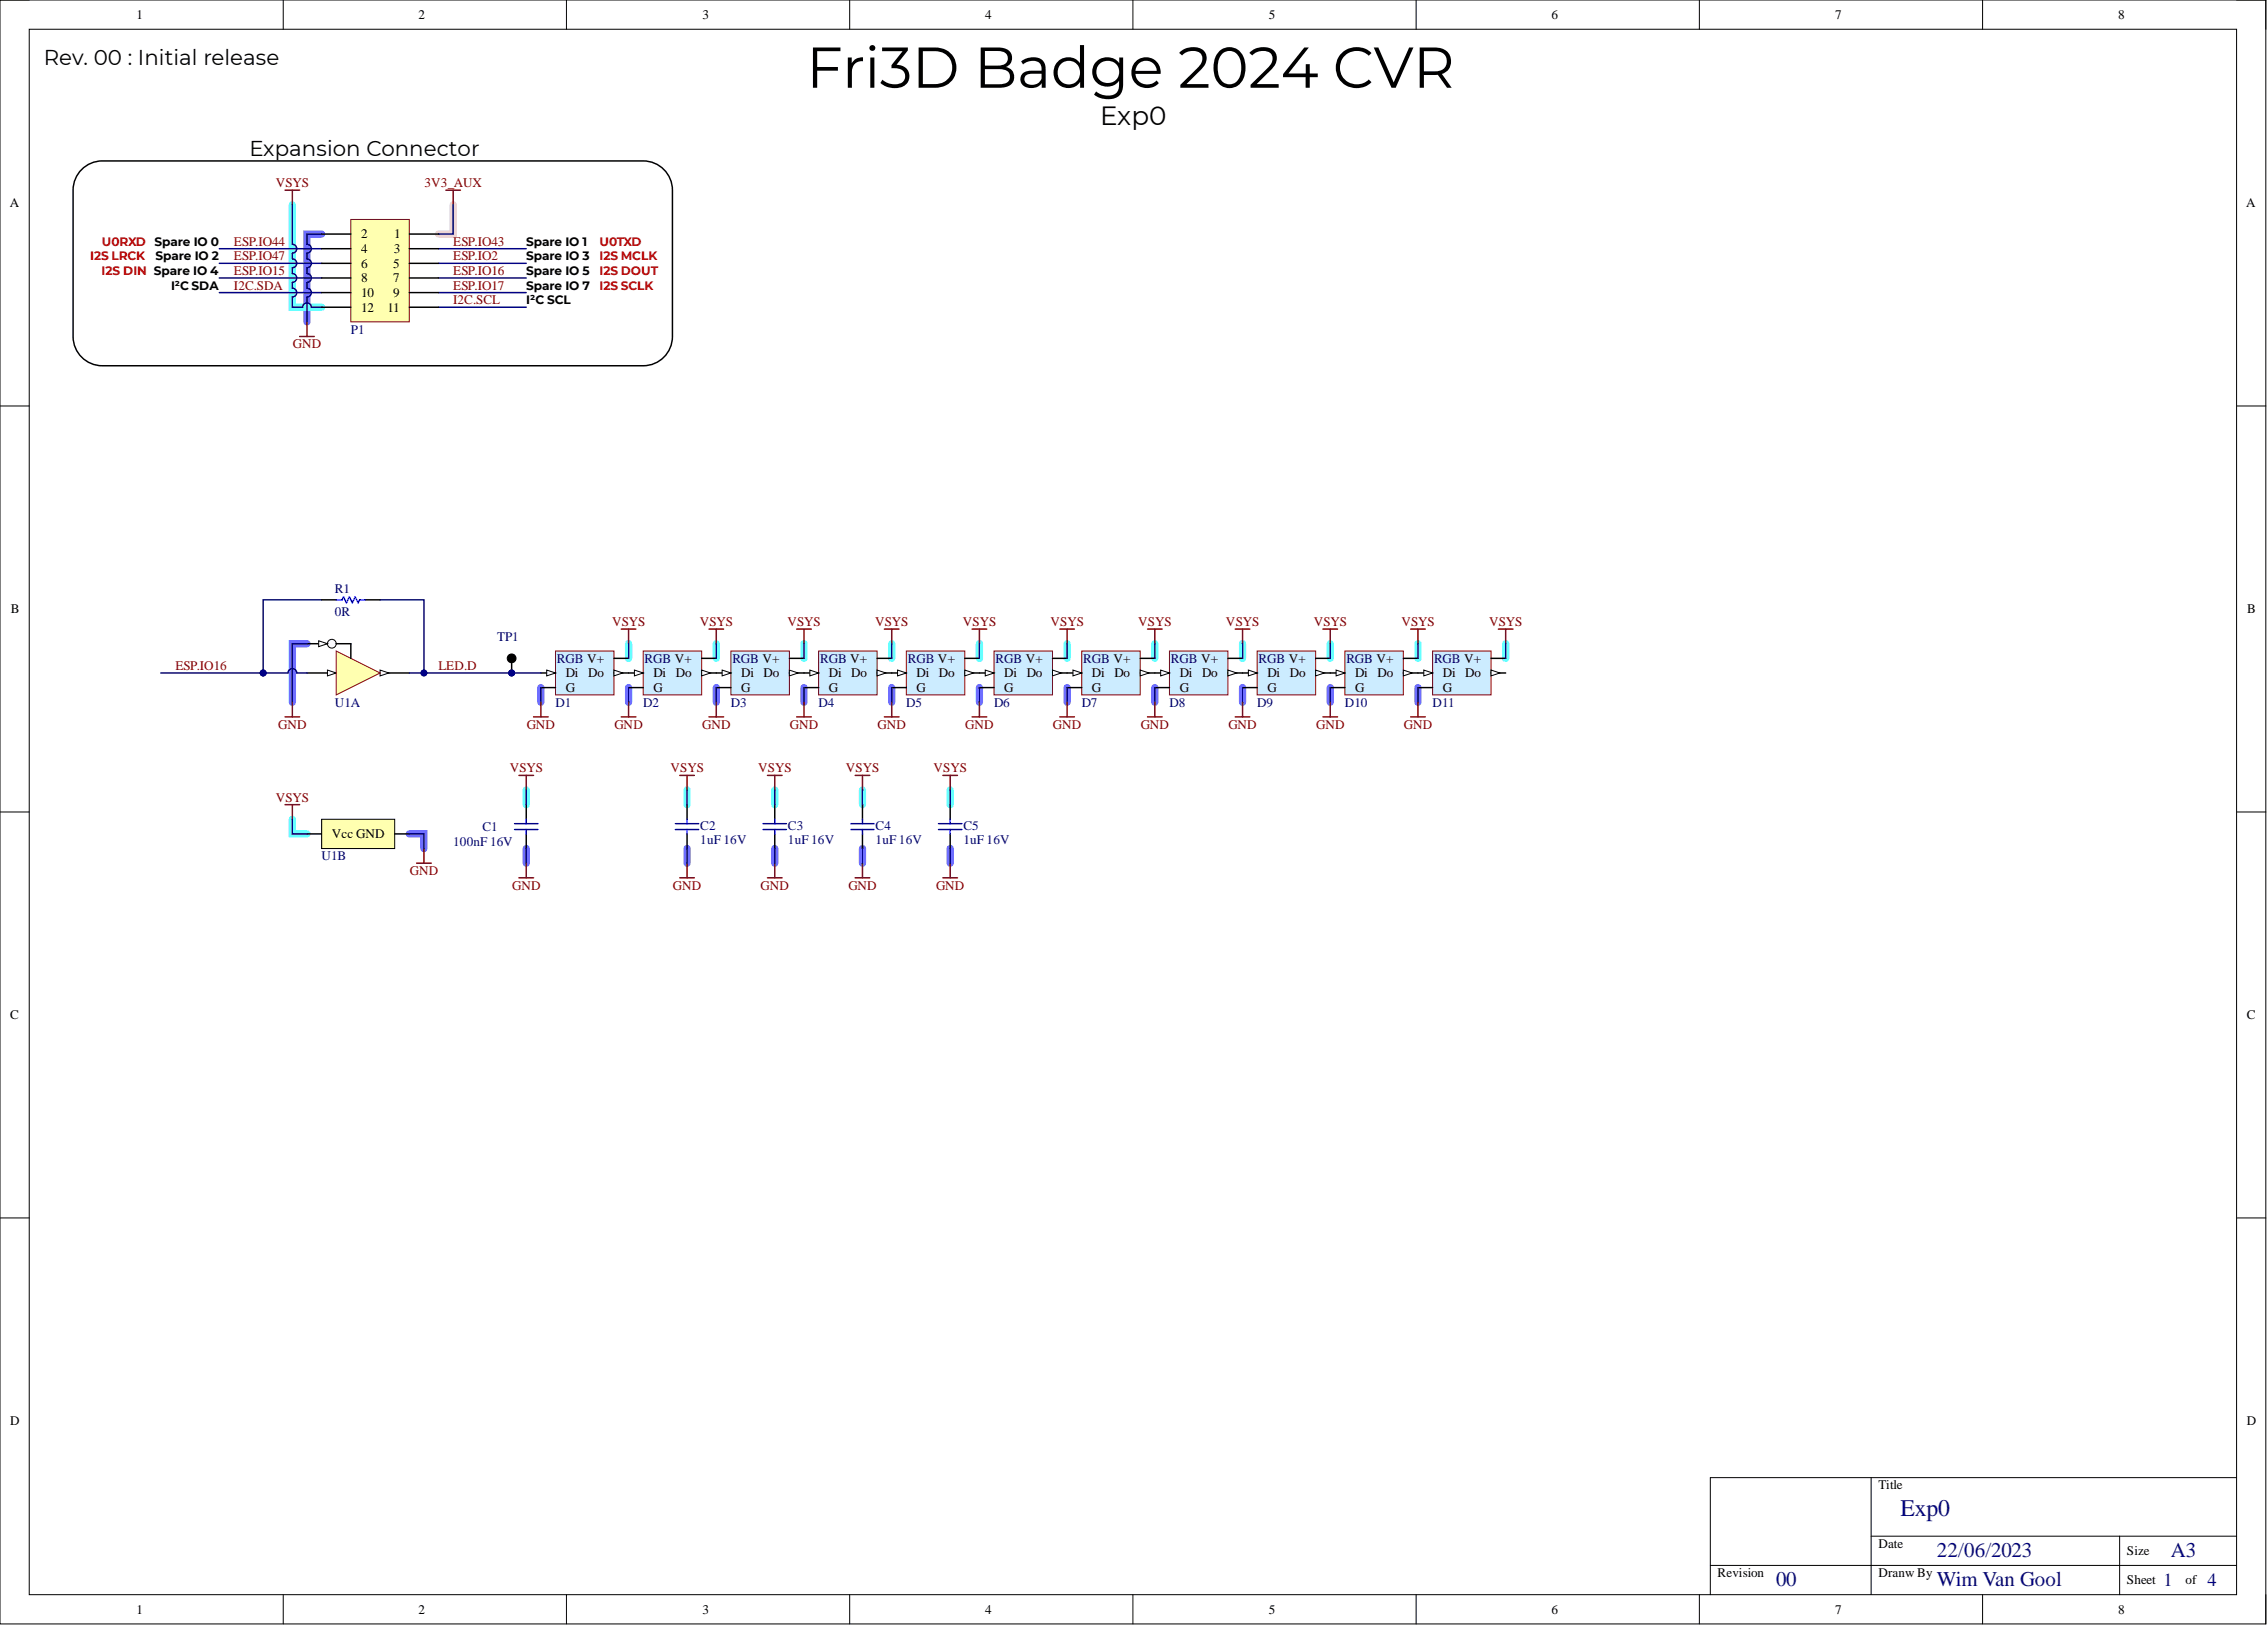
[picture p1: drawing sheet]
<svg xmlns="http://www.w3.org/2000/svg" width="393mm" height="282mm" viewBox="0 0 393 282" stroke-linecap="round" stroke-linejoin="round" font-family="sans-serif">
<defs><g id="words">
<text font-size="10" x="139.9" y="15.2">Fri3D Badge 2024 CVR</text>
<text font-size="4.6" x="190.9" y="21.7">Exp0</text>
<text font-size="4.1" fill="#11037f" x="329.7" y="263">Exp0</text>
<g font-size="3.7">
<text x="7.6" y="11.2">Rev. 00 : Initial release</text>
<text x="43.3" y="27">Expansion Connector</text>
</g>
<g font-size="3.6" fill="#11037f">
<text x="308.2" y="275.1">00</text>
<text x="336.1" y="275.1">Wim Van Gool</text>
<text x="336.1" y="270">22/06/2023</text>
<text x="376.7" y="270">A3</text>
</g>
<g font-size="3.2" fill="#11037f">
<text x="375.4" y="275.2">1</text>
<text x="383" y="275.2">4</text>
</g>
<g font-size="2.3">
<text x="23.7" y="3.3">1</text>
<text x="72.6" y="3.3">2</text>
<text x="121.9" y="3.3">3</text>
<text x="171" y="3.3">4</text>
<text x="220.2" y="3.3">5</text>
<text x="269.2" y="3.3">6</text>
<text x="318.4" y="3.3">7</text>
<text x="367.5" y="3.3">8</text>
<text x="1.7" y="36">A</text>
<text x="389.8" y="36">A</text>
<text x="62.6" y="41.4">2</text>
<text x="68.4" y="41.4">1</text>
<text x="62.6" y="43.9">4</text>
<text x="62.6" y="46.4">6</text>
<text x="68.2" y="46.4">5</text>
<text x="68.3" y="43.9">3</text>
<text x="62.6" y="49">8</text>
<text x="62.6" y="51.5">10</text>
<text x="68.2" y="49">7</text>
<text x="68.2" y="51.5">9</text>
<text x="62.6" y="54.1">12</text>
<text x="67.2" y="54.1">11</text>
<text x="1.9" y="106.4">B</text>
<text x="389.9" y="106.4">B</text>
<text x="98.2" y="117.5">Di</text>
<text x="102" y="117.5">Do</text>
<text x="113.4" y="117.5">Di</text>
<text x="117.3" y="117.5">Do</text>
<text x="128.6" y="117.5">Di</text>
<text x="132.5" y="117.5">Do</text>
<text x="143.8" y="117.5">Di</text>
<text x="147.7" y="117.5">Do</text>
<text x="159" y="117.5">Di</text>
<text x="162.9" y="117.5">Do</text>
<text x="174.3" y="117.5">Di</text>
<text x="178.1" y="117.5">Do</text>
<text x="189.5" y="117.5">Di</text>
<text x="193.4" y="117.5">Do</text>
<text x="204.7" y="117.5">Di</text>
<text x="208.6" y="117.5">Do</text>
<text x="219.9" y="117.5">Di</text>
<text x="223.8" y="117.5">Do</text>
<text x="235.1" y="117.5">Di</text>
<text x="239" y="117.5">Do</text>
<text x="250.3" y="117.5">Di</text>
<text x="254.2" y="117.5">Do</text>
<text x="98.2" y="120">G</text>
<text x="113.4" y="120">G</text>
<text x="128.6" y="120">G</text>
<text x="143.8" y="120">G</text>
<text x="159" y="120">G</text>
<text x="174.3" y="120">G</text>
<text x="189.5" y="120">G</text>
<text x="204.7" y="120">G</text>
<text x="219.9" y="120">G</text>
<text x="235.1" y="120">G</text>
<text x="250.3" y="120">G</text>
<text x="57.6" y="145.4">Vcc GND</text>
<text x="1.8" y="176.8">C</text>
<text x="389.8" y="176.8">C</text>
<text x="1.8" y="247.3">D</text>
<text x="389.8" y="247.3">D</text>
<text x="325.9" y="258.3">Title</text>
<text x="325.9" y="268.5">Date</text>
<text x="369" y="269.8">Size</text>
<text x="298" y="273.6">Revision</text>
<text x="325.9" y="273.6">Dranw By</text>
<text x="369" y="274.8">Sheet</text>
<text x="379.2" y="274.8">of</text>
<text x="23.7" y="279.9">1</text>
<text x="72.6" y="279.9">2</text>
<text x="121.9" y="279.9">3</text>
<text x="171" y="279.9">4</text>
<text x="220.2" y="279.9">5</text>
<text x="269.2" y="279.9">6</text>
<text x="318.4" y="279.9">7</text>
<text x="367.5" y="279.9">8</text>
</g>
<g font-size="2.3" fill="#800000">
<text x="47.9" y="32.5">VSYS</text>
<text x="73.6" y="32.5">3V3_AUX</text>
<text x="40.6" y="42.6">ESP.IO44</text>
<text x="40.6" y="47.7">ESP.IO15</text>
<text x="40.6" y="45.2">ESP.IO47</text>
<text x="78.6" y="42.6">ESP.IO43</text>
<text x="78.6" y="47.7">ESP.IO16</text>
<text x="78.6" y="45.2">ESP.IO2</text>
<text x="40.6" y="50.2">I2C.SDA</text>
<text x="78.6" y="52.8">I2C.SCL</text>
<text x="78.6" y="50.2">ESP.IO17</text>
<text x="50.8" y="60.4">GND</text>
<text x="106.2" y="108.6">VSYS</text>
<text x="121.4" y="108.6">VSYS</text>
<text x="136.6" y="108.6">VSYS</text>
<text x="151.8" y="108.6">VSYS</text>
<text x="167.1" y="108.6">VSYS</text>
<text x="182.3" y="108.6">VSYS</text>
<text x="197.5" y="108.6">VSYS</text>
<text x="212.7" y="108.6">VSYS</text>
<text x="227.9" y="108.6">VSYS</text>
<text x="243.2" y="108.6">VSYS</text>
<text x="258.4" y="108.6">VSYS</text>
<text x="30.4" y="116.2">ESP.IO16</text>
<text x="76.1" y="116.2">LED.D</text>
<text x="48.3" y="126.4">GND</text>
<text x="91.4" y="126.4">GND</text>
<text x="106.6" y="126.4">GND</text>
<text x="121.8" y="126.4">GND</text>
<text x="137.1" y="126.4">GND</text>
<text x="152.3" y="126.4">GND</text>
<text x="167.5" y="126.4">GND</text>
<text x="182.7" y="126.4">GND</text>
<text x="197.9" y="126.4">GND</text>
<text x="213.1" y="126.4">GND</text>
<text x="228.4" y="126.4">GND</text>
<text x="243.6" y="126.4">GND</text>
<text x="88.4" y="134">VSYS</text>
<text x="116.3" y="134">VSYS</text>
<text x="131.6" y="134">VSYS</text>
<text x="146.8" y="134">VSYS</text>
<text x="162" y="134">VSYS</text>
<text x="47.9" y="139.1">VSYS</text>
<text x="71.1" y="151.8">GND</text>
<text x="88.9" y="154.3">GND</text>
<text x="116.8" y="154.3">GND</text>
<text x="132" y="154.3">GND</text>
<text x="147.2" y="154.3">GND</text>
<text x="162.4" y="154.3">GND</text>
</g>
<g font-size="2.3" fill="#000080">
<text x="60.9" y="57.9">P1</text>
<text x="58.1" y="106.8">0R</text>
<text x="58.1" y="102.8">R1</text>
<text x="86.2" y="111.2">TP1</text>
<text x="96.6" y="115">RGB V+</text>
<text x="111.9" y="115">RGB V+</text>
<text x="127.1" y="115">RGB V+</text>
<text x="142.3" y="115">RGB V+</text>
<text x="157.5" y="115">RGB V+</text>
<text x="172.7" y="115">RGB V+</text>
<text x="187.9" y="115">RGB V+</text>
<text x="203.2" y="115">RGB V+</text>
<text x="218.4" y="115">RGB V+</text>
<text x="233.6" y="115">RGB V+</text>
<text x="248.8" y="115">RGB V+</text>
<text x="58.1" y="122.6">U1A</text>
<text x="96.4" y="122.6">D1</text>
<text x="111.6" y="122.6">D2</text>
<text x="126.8" y="122.6">D3</text>
<text x="142" y="122.6">D4</text>
<text x="157.3" y="122.6">D5</text>
<text x="172.5" y="122.6">D6</text>
<text x="187.7" y="122.6">D7</text>
<text x="202.9" y="122.6">D8</text>
<text x="218.1" y="122.6">D9</text>
<text x="233.3" y="122.6">D10</text>
<text x="248.6" y="122.6">D11</text>
<text x="121.5" y="143.9">C2</text>
<text x="136.7" y="143.9">C3</text>
<text x="151.9" y="143.9">C4</text>
<text x="167.1" y="143.9">C5</text>
<text x="55.8" y="149.2">U1B</text>
<text x="78.6" y="146.7">100nF 16V</text>
<text x="83.7" y="144.1">C1</text>
<text x="121.5" y="146.4">1uF 16V</text>
<text x="136.7" y="146.4">1uF 16V</text>
<text x="151.9" y="146.4">1uF 16V</text>
<text x="167.1" y="146.4">1uF 16V</text>
</g>
<g font-size="2.1" fill="#f00">
<text x="15.6" y="45.2">I2S LRCK</text>
<text x="17.6" y="47.7">I2S DIN Spare IO 4</text>
<text x="17.7" y="42.6">U0RXD</text>
<text x="104" y="45.2">I2S MCLK</text>
<text x="104" y="47.7">I2S DOUT</text>
<text x="104" y="42.6">U0TXD</text>
<text x="104" y="50.2">I2S SCLK</text>
</g>
<g font-size="2.1">
<text x="26.8" y="42.6">Spare IO 0</text>
<text x="27" y="45.2">Spare IO 2</text>
<text x="91.3" y="42.6">Spare IO 1</text>
<text x="91.3" y="45.2">Spare IO 3</text>
<text x="91.3" y="47.7">Spare IO 5</text>
<text x="29.7" y="50.2">I²C SDA</text>
<text x="91.3" y="52.8">I²C SCL</text>
<text x="91.3" y="50.2">Spare IO 7</text>
</g>
</g></defs>
<g fill="none" stroke="#000" stroke-width=".17">
<path d="M0 0h393.1v281.7h-393.1zM0 0h5.1M49.1 0v5.1M98.3 0v5.1M147.4 0v5.1M196.6 0v5.1M245.7 0v5.1M294.9 0v5.1M344 0v5.1M388.1 0h5v5.1M5.1 5.1h383v271.5h-383zM0 70.4h5.1"/>
<path d="M388.1 70.4h5M0 140.8h5.1M388.1 140.8h5M0 211.3h5.1M388.1 211.3h5M324.7 256.3v20.3M388.1 256.3h-91.3v20.3M49.1 276.6v5.1M98.3 276.6v5.1M147.4 276.6v5.1M196.6 276.6v5.1M245.7 276.6v5.1"/>
<path d="M294.9 276.6v5.1M296.8 271.5h91.3M324.7 266.5h63.4M344 276.6v5.1M367.8 266.5v10.1M393.1 276.6v5.1"/>
</g>
<path d="M78.6 35.5v5.1h-2.5" fill="none" stroke="#f9f" stroke-width="1.3"/>
<g fill="none" stroke="#6e6eff" stroke-width="1.3">
<path d="M55.8 40.6h-2.5v15.2M53.3 111.7h-2.6v10.1M93.8 119.3v2.5M109.1 119.3v2.5M124.3 119.3v2.5M139.5 119.3v2.5M154.7 119.3v2.5M169.9 119.3v2.5M185.2 119.3v2.5M200.4 119.3v2.5M215.6 119.3v2.5M230.8 119.3v2.5"/>
<path d="M246 119.3v2.5M71 144.6h2.6v2.6M91.3 147.2v2.5M119.2 147.2v2.5M134.4 147.2v2.5M149.6 147.2v2.5M164.9 147.2v2.5"/>
</g>
<g fill="none" stroke="#6ff" stroke-width="1.3">
<path d="M50.7 35.5v17.8h5.1M109.1 111.7v2.5M124.3 111.7v2.5M139.5 111.7v2.5M154.7 111.7v2.5M169.9 111.7v2.5M185.2 111.7v2.5M200.4 111.7v2.5M215.6 111.7v2.5M230.8 111.7v2.5M246 111.7v2.5M261.2 111.7v2.5"/>
<path d="M91.3 137v2.6M119.2 137v2.6M134.4 137v2.6M149.6 137v2.6M164.9 137v2.6M50.7 142.1v2.5h2.6"/>
</g>
<path d="M49.5 33h2.5M50.7 33v2.5M77.4 33h2.5M78.6 33v2.5M52 58.4h2.5M53.3 55.8v2.6" fill="none" stroke="#800000" stroke-width=".25"/>
<path d="M14.5 29.1a5.1 5.1 0 0 1 3.3-1.2h93.8a5.1 5.1 0 0 1 5.1 5.1v25.4a5.1 5.1 0 0 1-5.1 5h-93.8a5.1 5.1 0 0 1-5.1-5v-25.4a5.1 5.1 0 0 1 1.8-3.9z" fill="none" stroke="#000" stroke-width=".25"/>
<path d="M50.7 35.5v6.9a.76 .76 0 0 1 .8 .7 .76 .76 0 0 1-.8 .8v1a.76 .76 0 0 1 .8 .8 .76 .76 0 0 1-.8 .7v1.1a.76 .76 0 0 1 .8 .7 .76 .76 0 0 1-.8 .8v1a.76 .76 0 0 1 .8 .8 .76 .76 0 0 1-.8 .7v1.8h1.8a.76 .76 0 0 1 .8-.8 .76 .76 0 0 1 .7 .8h1.8M78.6 35.5v5.1h-2.5M38 43.1h17.8M38 45.7h17.8M38 48.2h17.8M38 50.8h17.8M55.8 40.6h-2.5v1.8a.76 .76 0 0 1 .7 .7 .76 .76 0 0 1-.7 .8v1a.76 .76 0 0 1 .7 .8 .76 .76 0 0 1-.7 .7v1.1a.76 .76 0 0 1 .7 .7 .76 .76 0 0 1-.7 .8v1a.76 .76 0 0 1 .7 .8 .76 .76 0 0 1-.7 .7v4.3M76.1 43.1h15.2M76.1 45.7h15.2M76.1 48.2h15.2M76.1 50.8h15.2M76.1 53.3h15.2" fill="none" stroke="#000080" stroke-width=".25"/>
<path d="M60.9 38.1h10.1v17.7h-10.1z" fill-rule="evenodd" fill="#ffffb0"/>
<path d="M60.9 38.1h10.1v17.7h-10.1z" fill="none" stroke="#800000" stroke-width=".17"/>
<path d="M55.8 40.6h5.1M55.8 43.1h5.1M55.8 45.7h5.1M55.8 48.2h5.1M55.8 50.8h5.1M55.8 53.3h5.1M71 40.6h5.1M71 43.1h5.1M71 45.7h5.1M71 48.2h5.1M71 50.8h5.1M71 53.3h5.1" fill="none" stroke="#000" stroke-width=".25"/>
<path d="M96.4 112.9h10.1v7.6h-10.1z" fill-rule="evenodd" fill="#ccecff"/>
<path d="M96.4 112.9h10.1v7.6h-10.1z" fill="none" stroke="#800000" stroke-width=".17"/>
<path d="M106.5 116.7h2.6" fill="none" stroke="#000" stroke-width=".25"/>
<path d="M106.5 116.2l1.6 .5-1.6 .5z" fill="#f8fcff"/>
<path d="M106.5 116.2l1.6 .5-1.6 .5z" fill="none" stroke="#000" stroke-width=".17"/>
<path d="M93.8 119.3h2.6M93.8 116.7h2.6" fill="none" stroke="#000" stroke-width=".25"/>
<path d="M94.9 116.2l1.5 .5-1.5 .5z" fill="#f8fcff"/>
<path d="M94.9 116.2l1.5 .5-1.5 .5z" fill="none" stroke="#000" stroke-width=".17"/>
<path d="M106.5 114.2h2.6" fill="none" stroke="#000" stroke-width=".25"/>
<path d="M107.8 109.1h2.5M109.1 109.1v2.6M92.6 124.3h2.5M93.8 121.8v2.5" fill="none" stroke="#800000" stroke-width=".25"/>
<path d="M93.8 119.3v2.5M109.1 111.7v2.5" fill="none" stroke="#000080" stroke-width=".25"/>
<path d="M111.6 112.9h10.1v7.6h-10.1z" fill-rule="evenodd" fill="#ccecff"/>
<path d="M111.6 112.9h10.1v7.6h-10.1z" fill="none" stroke="#800000" stroke-width=".17"/>
<path d="M121.7 116.7h2.6" fill="none" stroke="#000" stroke-width=".25"/>
<path d="M121.7 116.2l1.6 .5-1.6 .5z" fill="#f8fcff"/>
<path d="M121.7 116.2l1.6 .5-1.6 .5z" fill="none" stroke="#000" stroke-width=".17"/>
<path d="M109.1 119.3h2.5M109.1 116.7h2.5" fill="none" stroke="#000" stroke-width=".25"/>
<path d="M110.1 116.2l1.5 .5-1.5 .5z" fill="#f8fcff"/>
<path d="M110.1 116.2l1.5 .5-1.5 .5z" fill="none" stroke="#000" stroke-width=".17"/>
<path d="M121.7 114.2h2.6" fill="none" stroke="#000" stroke-width=".25"/>
<path d="M123 109.1h2.6M124.3 109.1v2.6M107.8 124.3h2.5M109.1 121.8v2.5" fill="none" stroke="#800000" stroke-width=".25"/>
<path d="M109.1 119.3v2.5M124.3 111.7v2.5" fill="none" stroke="#000080" stroke-width=".25"/>
<path d="M126.8 112.9h10.2v7.6h-10.2z" fill-rule="evenodd" fill="#ccecff"/>
<path d="M126.8 112.9h10.2v7.6h-10.2z" fill="none" stroke="#800000" stroke-width=".17"/>
<path d="M137 116.7h2.5" fill="none" stroke="#000" stroke-width=".25"/>
<path d="M137 116.2l1.5 .5-1.5 .5z" fill="#f8fcff"/>
<path d="M137 116.2l1.5 .5-1.5 .5z" fill="none" stroke="#000" stroke-width=".17"/>
<path d="M124.3 119.3h2.5M124.3 116.7h2.5" fill="none" stroke="#000" stroke-width=".25"/>
<path d="M125.3 116.2l1.5 .5-1.5 .5z" fill="#f8fcff"/>
<path d="M125.3 116.2l1.5 .5-1.5 .5z" fill="none" stroke="#000" stroke-width=".17"/>
<path d="M137 114.2h2.5" fill="none" stroke="#000" stroke-width=".25"/>
<path d="M138.2 109.1h2.6M139.5 109.1v2.6M123 124.3h2.6M124.3 121.8v2.5" fill="none" stroke="#800000" stroke-width=".25"/>
<path d="M124.3 119.3v2.5M139.5 111.7v2.5" fill="none" stroke="#000080" stroke-width=".25"/>
<path d="M142 112.9h10.2v7.6h-10.2z" fill-rule="evenodd" fill="#ccecff"/>
<path d="M142 112.9h10.2v7.6h-10.2z" fill="none" stroke="#800000" stroke-width=".17"/>
<path d="M152.2 116.7h2.5" fill="none" stroke="#000" stroke-width=".25"/>
<path d="M152.2 116.2l1.5 .5-1.5 .5z" fill="#f8fcff"/>
<path d="M152.2 116.2l1.5 .5-1.5 .5z" fill="none" stroke="#000" stroke-width=".17"/>
<path d="M139.5 119.3h2.5M139.5 116.7h2.5" fill="none" stroke="#000" stroke-width=".25"/>
<path d="M140.5 116.2l1.5 .5-1.5 .5z" fill="#f8fcff"/>
<path d="M140.5 116.2l1.5 .5-1.5 .5z" fill="none" stroke="#000" stroke-width=".17"/>
<path d="M152.2 114.2h2.5" fill="none" stroke="#000" stroke-width=".25"/>
<path d="M153.5 109.1h2.5M154.7 109.1v2.6M138.2 124.3h2.6M139.5 121.8v2.5" fill="none" stroke="#800000" stroke-width=".25"/>
<path d="M139.5 119.3v2.5M154.7 111.7v2.5" fill="none" stroke="#000080" stroke-width=".25"/>
<path d="M157.3 112.9h10.1v7.6h-10.1z" fill-rule="evenodd" fill="#ccecff"/>
<path d="M157.3 112.9h10.1v7.6h-10.1z" fill="none" stroke="#800000" stroke-width=".17"/>
<path d="M167.4 116.7h2.5" fill="none" stroke="#000" stroke-width=".25"/>
<path d="M167.4 116.2l1.5 .5-1.5 .5z" fill="#f8fcff"/>
<path d="M167.4 116.2l1.5 .5-1.5 .5z" fill="none" stroke="#000" stroke-width=".17"/>
<path d="M154.7 119.3h2.6M154.7 116.7h2.6" fill="none" stroke="#000" stroke-width=".25"/>
<path d="M155.7 116.2l1.6 .5-1.6 .5z" fill="#f8fcff"/>
<path d="M155.7 116.2l1.6 .5-1.6 .5z" fill="none" stroke="#000" stroke-width=".17"/>
<path d="M167.4 114.2h2.5" fill="none" stroke="#000" stroke-width=".25"/>
<path d="M168.7 109.1h2.5M169.9 109.1v2.6M153.5 124.3h2.5M154.7 121.8v2.5" fill="none" stroke="#800000" stroke-width=".25"/>
<path d="M154.7 119.3v2.5M169.9 111.7v2.5" fill="none" stroke="#000080" stroke-width=".25"/>
<path d="M172.5 112.9h10.1v7.6h-10.1z" fill-rule="evenodd" fill="#ccecff"/>
<path d="M172.5 112.9h10.1v7.6h-10.1z" fill="none" stroke="#800000" stroke-width=".17"/>
<path d="M182.6 116.7h2.6" fill="none" stroke="#000" stroke-width=".25"/>
<path d="M182.6 116.2l1.5 .5-1.5 .5z" fill="#f8fcff"/>
<path d="M182.6 116.2l1.5 .5-1.5 .5z" fill="none" stroke="#000" stroke-width=".17"/>
<path d="M169.9 119.3h2.6M169.9 116.7h2.6" fill="none" stroke="#000" stroke-width=".25"/>
<path d="M171 116.2l1.5 .5-1.5 .5z" fill="#f8fcff"/>
<path d="M171 116.2l1.5 .5-1.5 .5z" fill="none" stroke="#000" stroke-width=".17"/>
<path d="M182.6 114.2h2.6" fill="none" stroke="#000" stroke-width=".25"/>
<path d="M183.9 109.1h2.5M185.2 109.1v2.6M168.7 124.3h2.5M169.9 121.8v2.5" fill="none" stroke="#800000" stroke-width=".25"/>
<path d="M169.9 119.3v2.5M185.2 111.7v2.5" fill="none" stroke="#000080" stroke-width=".25"/>
<path d="M187.7 112.9h10.1v7.6h-10.1z" fill-rule="evenodd" fill="#ccecff"/>
<path d="M187.7 112.9h10.1v7.6h-10.1z" fill="none" stroke="#800000" stroke-width=".17"/>
<path d="M197.8 116.7h2.6" fill="none" stroke="#000" stroke-width=".25"/>
<path d="M197.8 116.2l1.6 .5-1.6 .5z" fill="#f8fcff"/>
<path d="M197.8 116.2l1.6 .5-1.6 .5z" fill="none" stroke="#000" stroke-width=".17"/>
<path d="M185.2 119.3h2.5M185.2 116.7h2.5" fill="none" stroke="#000" stroke-width=".25"/>
<path d="M186.2 116.2l1.5 .5-1.5 .5z" fill="#f8fcff"/>
<path d="M186.2 116.2l1.5 .5-1.5 .5z" fill="none" stroke="#000" stroke-width=".17"/>
<path d="M197.8 114.2h2.6" fill="none" stroke="#000" stroke-width=".25"/>
<path d="M199.1 109.1h2.5M200.4 109.1v2.6M183.9 124.3h2.5M185.2 121.8v2.5" fill="none" stroke="#800000" stroke-width=".25"/>
<path d="M185.2 119.3v2.5M200.4 111.7v2.5" fill="none" stroke="#000080" stroke-width=".25"/>
<path d="M202.9 112.9h10.2v7.6h-10.2z" fill-rule="evenodd" fill="#ccecff"/>
<path d="M202.9 112.9h10.2v7.6h-10.2z" fill="none" stroke="#800000" stroke-width=".17"/>
<path d="M213.1 116.7h2.5" fill="none" stroke="#000" stroke-width=".25"/>
<path d="M213.1 116.2l1.5 .5-1.5 .5z" fill="#f8fcff"/>
<path d="M213.1 116.2l1.5 .5-1.5 .5z" fill="none" stroke="#000" stroke-width=".17"/>
<path d="M200.4 119.3h2.5M200.4 116.7h2.5" fill="none" stroke="#000" stroke-width=".25"/>
<path d="M201.4 116.2l1.5 .5-1.5 .5z" fill="#f8fcff"/>
<path d="M201.4 116.2l1.5 .5-1.5 .5z" fill="none" stroke="#000" stroke-width=".17"/>
<path d="M213.1 114.2h2.5" fill="none" stroke="#000" stroke-width=".25"/>
<path d="M214.3 109.1h2.6M215.6 109.1v2.6M199.1 124.3h2.5M200.4 121.8v2.5" fill="none" stroke="#800000" stroke-width=".25"/>
<path d="M200.4 119.3v2.5M215.6 111.7v2.5" fill="none" stroke="#000080" stroke-width=".25"/>
<path d="M218.1 112.9h10.2v7.6h-10.2z" fill-rule="evenodd" fill="#ccecff"/>
<path d="M218.1 112.9h10.2v7.6h-10.2z" fill="none" stroke="#800000" stroke-width=".17"/>
<path d="M228.3 116.7h2.5" fill="none" stroke="#000" stroke-width=".25"/>
<path d="M228.3 116.2l1.5 .5-1.5 .5z" fill="#f8fcff"/>
<path d="M228.3 116.2l1.5 .5-1.5 .5z" fill="none" stroke="#000" stroke-width=".17"/>
<path d="M215.6 119.3h2.5M215.6 116.7h2.5" fill="none" stroke="#000" stroke-width=".25"/>
<path d="M216.6 116.2l1.5 .5-1.5 .5z" fill="#f8fcff"/>
<path d="M216.6 116.2l1.5 .5-1.5 .5z" fill="none" stroke="#000" stroke-width=".17"/>
<path d="M228.3 114.2h2.5" fill="none" stroke="#000" stroke-width=".25"/>
<path d="M229.5 109.1h2.6M230.8 109.1v2.6M214.3 124.3h2.6M215.6 121.8v2.5" fill="none" stroke="#800000" stroke-width=".25"/>
<path d="M215.6 119.3v2.5M230.8 111.7v2.5" fill="none" stroke="#000080" stroke-width=".25"/>
<path d="M233.3 112.9h10.2v7.6h-10.2z" fill-rule="evenodd" fill="#ccecff"/>
<path d="M233.3 112.9h10.2v7.6h-10.2z" fill="none" stroke="#800000" stroke-width=".17"/>
<path d="M243.5 116.7h2.5" fill="none" stroke="#000" stroke-width=".25"/>
<path d="M243.5 116.2l1.5 .5-1.5 .5z" fill="#f8fcff"/>
<path d="M243.5 116.2l1.5 .5-1.5 .5z" fill="none" stroke="#000" stroke-width=".17"/>
<path d="M230.8 119.3h2.5M230.8 116.7h2.5" fill="none" stroke="#000" stroke-width=".25"/>
<path d="M231.8 116.2l1.5 .5-1.5 .5z" fill="#f8fcff"/>
<path d="M231.8 116.2l1.5 .5-1.5 .5z" fill="none" stroke="#000" stroke-width=".17"/>
<path d="M53.3 116.7h5M243.5 114.2h2.5" fill="none" stroke="#000" stroke-width=".25"/>
<path d="M244.8 109.1h2.5M246 109.1v2.6M90 134.5h2.6M91.3 134.5v2.5M229.5 124.3h2.6M230.8 121.8v2.5" fill="none" stroke="#800000" stroke-width=".25"/>
<path d="M230.8 119.3v2.5M246 111.7v2.5" fill="none" stroke="#000080" stroke-width=".25"/>
<path d="M56.8 116.2l1.5 .5-1.5 .5z" fill="#f8fcff"/>
<path d="M56.8 116.2l1.5 .5-1.5 .5z" fill="none" stroke="#000" stroke-width=".17"/>
<path d="M65.9 116.7h5.1" fill="none" stroke="#000" stroke-width=".25"/>
<path d="M65.9 116.2l1.6 .5-1.6 .5z" fill="#f8fcff"/>
<path d="M65.9 116.2l1.6 .5-1.6 .5z" fill="none" stroke="#000" stroke-width=".17"/>
<path d="M58.3 112.9l7.6 3.8-7.6 3.8z" fill="#ffffb0"/>
<path d="M58.3 112.9l7.6 3.8-7.6 3.8z" fill="none" stroke="#800000" stroke-width=".17"/>
<path d="M53.3 111.7h5" fill="none" stroke="#000" stroke-width=".25"/>
<circle cx="57.6" cy="111.7" r=".76" fill="#f8fcff"/>
<circle cx="57.6" cy="111.7" r=".76" fill="none" stroke="#000" stroke-width=".17"/>
<path d="M55.3 111.2l1.5 .5-1.5 .5z" fill="#f8fcff"/>
<path d="M55.3 111.2l1.5 .5-1.5 .5z" fill="none" stroke="#000" stroke-width=".17"/>
<path d="M58.3 111.7h2.6v2.5" fill="none" stroke="#000" stroke-width=".25"/>
<path d="M55.8 142.1h12.7v5.1h-12.7z" fill-rule="evenodd" fill="#ffffb0"/>
<path d="M55.8 142.1h12.7v5.1h-12.7z" fill="none" stroke="#000" stroke-width=".17"/>
<path d="M91.3 139.6v2.5M53.3 144.6h2.5M68.5 144.6h2.5M91.3 144.6v2.6" fill="none" stroke="#000" stroke-width=".25"/>
<path d="M89.3 143.9h4M89.3 142.9h4M91.3 142.1v.8M91.3 143.9v.7" fill="none" stroke="#00f" stroke-width=".25"/>
<path d="M49.5 139.6h2.5M50.7 139.6v2.5" fill="none" stroke="#800000" stroke-width=".25"/>
<path d="M71 116.7h22.8M91.3 137v2.6M91.3 147.2v2.5" fill="none" stroke="#000080" stroke-width=".25"/>
<circle cx="73.6" cy="116.7" r=".51" fill="#000080"/>
<circle cx="73.6" cy="116.7" r=".51" fill="none" stroke="#000080" stroke-width=".17"/>
<circle cx="88.8" cy="116.7" r=".51" fill="#000080"/>
<circle cx="88.8" cy="116.7" r=".51" fill="none" stroke="#000080" stroke-width=".17"/>
<path d="M27.9 116.7h17.8" fill="none" stroke="#000080" stroke-width=".25"/>
<circle cx="45.7" cy="116.7" r=".51" fill="#000080"/>
<circle cx="45.7" cy="116.7" r=".51" fill="none" stroke="#000080" stroke-width=".17"/>
<path d="M53.3 111.7h-2.6v10.1M50.7 142.1v2.5h2.6M71 144.6h2.6v2.6" fill="none" stroke="#000080" stroke-width=".25"/>
<path d="M49.5 124.3h2.5M50.7 121.8v2.5M72.3 149.7h2.5M73.6 147.2v2.5M90 152.3h2.6M91.3 149.7v2.6" fill="none" stroke="#800000" stroke-width=".25"/>
<circle cx="88.8" cy="116.7" r=".51" fill="#000080"/>
<circle cx="88.8" cy="116.7" r=".51" fill="none" stroke="#000080" stroke-width=".17"/>
<path d="M88.8 114.2v2.5" fill="none" stroke="#000" stroke-width=".25"/>
<circle cx="88.8" cy="116.7" r=".51" fill="#000080"/>
<circle cx="88.8" cy="116.7" r=".51" fill="none" stroke="#000080" stroke-width=".17"/>
<circle cx="88.8" cy="114.2" r=".76" fill="#000"/>
<circle cx="88.8" cy="114.2" r=".76" fill="none" stroke="#000" stroke-width=".17"/>
<path d="M248.6 112.9h10.1v7.6h-10.1z" fill-rule="evenodd" fill="#ccecff"/>
<path d="M248.6 112.9h10.1v7.6h-10.1z" fill="none" stroke="#800000" stroke-width=".17"/>
<path d="M258.7 116.7h2.5" fill="none" stroke="#000" stroke-width=".25"/>
<path d="M258.7 116.2l1.5 .5-1.5 .5z" fill="#f8fcff"/>
<path d="M258.7 116.2l1.5 .5-1.5 .5z" fill="none" stroke="#000" stroke-width=".17"/>
<path d="M246 119.3h2.6M246 116.7h2.6" fill="none" stroke="#000" stroke-width=".25"/>
<path d="M247 116.2l1.6 .5-1.6 .5z" fill="#f8fcff"/>
<path d="M247 116.2l1.6 .5-1.6 .5z" fill="none" stroke="#000" stroke-width=".17"/>
<path d="M258.7 114.2h2.5M119.2 139.6v2.5M134.4 139.6v2.5M149.6 139.6v2.5M164.9 139.6v2.5M119.2 144.6v2.6M134.4 144.6v2.6M149.6 144.6v2.6M164.9 144.6v2.6" fill="none" stroke="#000" stroke-width=".25"/>
<g fill="none" stroke="#800000" stroke-width=".25">
<path d="M260 109.1h2.5M261.2 109.1v2.6M117.9 134.5h2.6M119.2 134.5v2.5M133.2 134.5h2.5M134.4 134.5v2.5M148.4 134.5h2.5M149.6 134.5v2.5M163.6 134.5h2.5M164.9 134.5v2.5M244.8 124.3h2.5M246 121.8v2.5"/>
<path d="M117.9 152.3h2.6M119.2 149.7v2.6M133.2 152.3h2.5M134.4 149.7v2.6M148.4 152.3h2.5M149.6 149.7v2.6M163.6 152.3h2.5M164.9 149.7v2.6"/>
</g>
<path d="M45.7 116.7h4.3a.76 .76 0 0 1 .7-.7 .76 .76 0 0 1 .8 .7h1.8M246 119.3v2.5M261.2 111.7v2.5M119.2 137v2.6M134.4 137v2.6M149.6 137v2.6M164.9 137v2.6M119.2 147.2v2.5M134.4 147.2v2.5M149.6 147.2v2.5M164.9 147.2v2.5" fill="none" stroke="#000080" stroke-width=".25"/>
<g fill="none" stroke="#00f" stroke-width=".25">
<path d="M117.2 143.9h4M117.2 142.9h4M119.2 142.1v.8M119.2 143.9v.7M132.4 143.9h4.1M132.4 142.9h4.1M134.4 142.1v.8M134.4 143.9v.7M147.6 143.9h4.1M147.6 142.9h4.1M149.6 142.1v.8M149.6 143.9v.7"/>
<path d="M162.8 143.9h4.1M162.8 142.9h4.1M164.9 142.1v.8M164.9 143.9v.7"/>
</g>
<circle cx="45.7" cy="116.7" r=".51" fill="#000080"/>
<circle cx="45.7" cy="116.7" r=".51" fill="none" stroke="#000080" stroke-width=".17"/>
<path d="M55.8 104h-10.1v12.7" fill="none" stroke="#000080" stroke-width=".25"/>
<circle cx="45.7" cy="116.7" r=".51" fill="#000080"/>
<circle cx="45.7" cy="116.7" r=".51" fill="none" stroke="#000080" stroke-width=".17"/>
<path d="M65.9 104h7.7v12.7" fill="none" stroke="#000080" stroke-width=".25"/>
<circle cx="73.6" cy="116.7" r=".51" fill="#000080"/>
<circle cx="73.6" cy="116.7" r=".51" fill="none" stroke="#000080" stroke-width=".17"/>
<path d="M55.8 104h2.5M63.4 104h2.5" fill="none" stroke="#000" stroke-width=".25"/>
<path d="M58.3 104h1.1l.2-.5 .5 1.1 .5-1.1 .5 1.1 .5-1.1 .5 1.1 .3-.6h1" fill="none" stroke="#00f" stroke-width=".25"/>
<use href="#words"/>
</svg>
